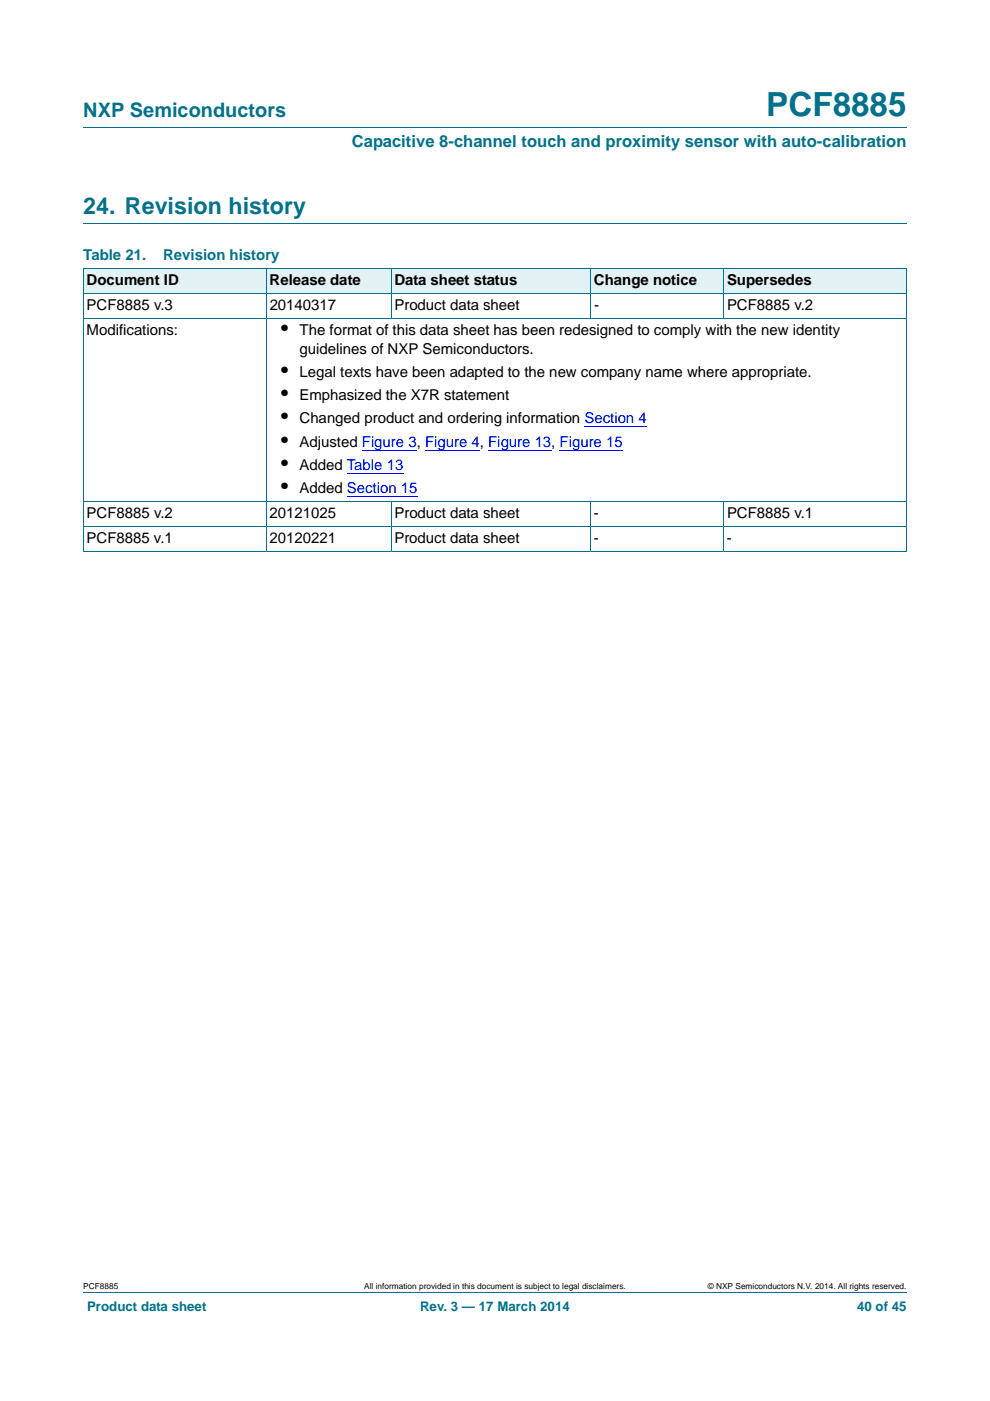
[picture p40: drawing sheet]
<svg xmlns="http://www.w3.org/2000/svg" width="210mm" height="297mm" viewBox="0 0 210 297" stroke-linecap="round" stroke-linejoin="round" font-family="sans-serif">
<defs><g id="words">
<text font-size="7" fill="#00718a" x="162.5" y="24.6">PCF8885</text>
<text font-size="4.9" fill="#00718a" x="17.7" y="45.4">24. Revision history</text>
<text font-size="4.2" fill="#00718a" x="17.7" y="24.9">NXP Semiconductors</text>
<g font-size="4.2">
<text x="59.6" y="71.1">•</text>
<text x="59.6" y="79.9">•</text>
<text x="59.6" y="84.8">•</text>
<text x="59.6" y="89.8">•</text>
<text x="59.6" y="94.7">•</text>
<text x="59.6" y="99.7">•</text>
<text x="59.6" y="104.6">•</text>
</g>
<text font-size="3.5" fill="#00718a" x="74.6" y="31.1">Capacitive 8-channel touch and proximity sensor with auto-calibration</text>
<g font-size="3.2" fill="#00718a">
<text x="17.7" y="55.2">Table 21.</text>
<text x="34.6" y="55.2">Revision history</text>
</g>
<g font-size="3.2">
<text x="18.4" y="60.5">Document ID</text>
<text x="18.4" y="65.8">PCF8885 v.3</text>
<text x="57.2" y="60.5">Release date</text>
<text x="57.2" y="65.8">20140317</text>
<text x="83.7" y="60.5">Data sheet status</text>
<text x="83.7" y="65.8">Product data sheet</text>
<text x="126" y="60.5">Change notice</text>
<text x="126" y="65.8">-</text>
<text x="154.2" y="60.5">Supersedes</text>
<text x="154.2" y="65.8">PCF8885 v.2</text>
<text x="18.4" y="71.1">Modifications:</text>
<text x="63.5" y="71.1">The format of this data sheet has been redesigned to comply with the new identity</text>
<text x="63.5" y="75">guidelines of NXP Semiconductors.</text>
<text x="63.5" y="79.9">Legal texts have been adapted to the new company name where appropriate.</text>
<text x="63.5" y="84.8">Emphasized the X7R statement</text>
<text x="63.5" y="89.8">Changed product and ordering information Section 4</text>
<text x="63.5" y="94.7">Adjusted Figure 3, Figure 4, Figure 13, Figure 15</text>
<text x="63.5" y="99.7">Added Table 13</text>
<text x="63.5" y="104.6">Added Section 15</text>
<text x="18.4" y="109.9">PCF8885 v.2</text>
<text x="57.2" y="109.9">20121025</text>
<text x="83.7" y="109.9">Product data sheet</text>
<text x="126" y="109.9">-</text>
<text x="154.2" y="109.9">PCF8885 v.1</text>
<text x="18.4" y="115.2">PCF8885 v.1</text>
<text x="57.2" y="115.2">20120221</text>
<text x="83.7" y="115.2">Product data sheet</text>
<text x="126" y="115.2">-</text>
<text x="154.2" y="115.2">-</text>
</g>
<g font-size="2.8" fill="#00718a">
<text x="18.5" y="277.9">Product data sheet</text>
<text x="89.1" y="277.9">Rev. 3 — 17 March 2014</text>
<text x="181.8" y="277.9">40 of 45</text>
</g>
<g font-size="1.8">
<text x="17.7" y="273.3">PCF8885</text>
<text x="77.3" y="273.3">All information provided in this document is subject to legal disclaimers.</text>
<text x="150.1" y="273.3">© NXP Semiconductors N.V. 2014. All rights reserved.</text>
</g>
</g></defs>
<path d="M17.7 27h174.6M17.7 47.4h174.6M17.7 273.9h174.6" fill="none" stroke="#00718a" stroke-width=".21"/>
<g fill="#e2f1f4">
<path d="M17.7 57h38.8v5.3h-38.8z"/>
<path d="M56.5 57h26.4v5.3h-26.4z"/>
<path d="M82.9 57h42.4v5.3h-42.4z"/>
<path d="M125.3 57h28.2v5.3h-28.2z"/>
<path d="M153.5 57h38.8v5.3h-38.8z"/>
</g>
<path d="M76.8 95.4h11.6M90.1 95.4h11.7M103.5 95.4h13.4M118.7 95.4h13.4M124 90.5h13.2M73.6 100.4h12M73.6 105.3h15" fill="none" stroke="#00f" stroke-width=".21"/>
<g fill="none" stroke="#00718a" stroke-width=".21">
<path d="M17.6 57h174.7M17.7 57v59.9M56.5 56.9v60.1M82.9 56.9v10.7M125.3 56.9v10.7M153.5 56.9v10.7M192.3 57v59.9M17.6 62.3h174.7M17.6 67.6h174.7M17.6 106.4h174.7M17.6 111.7h174.7M17.6 117h174.7"/>
<path d="M82.9 106.3v10.7M125.3 106.3v10.7M153.5 106.3v10.7"/>
</g>
<use href="#words"/>
</svg>
